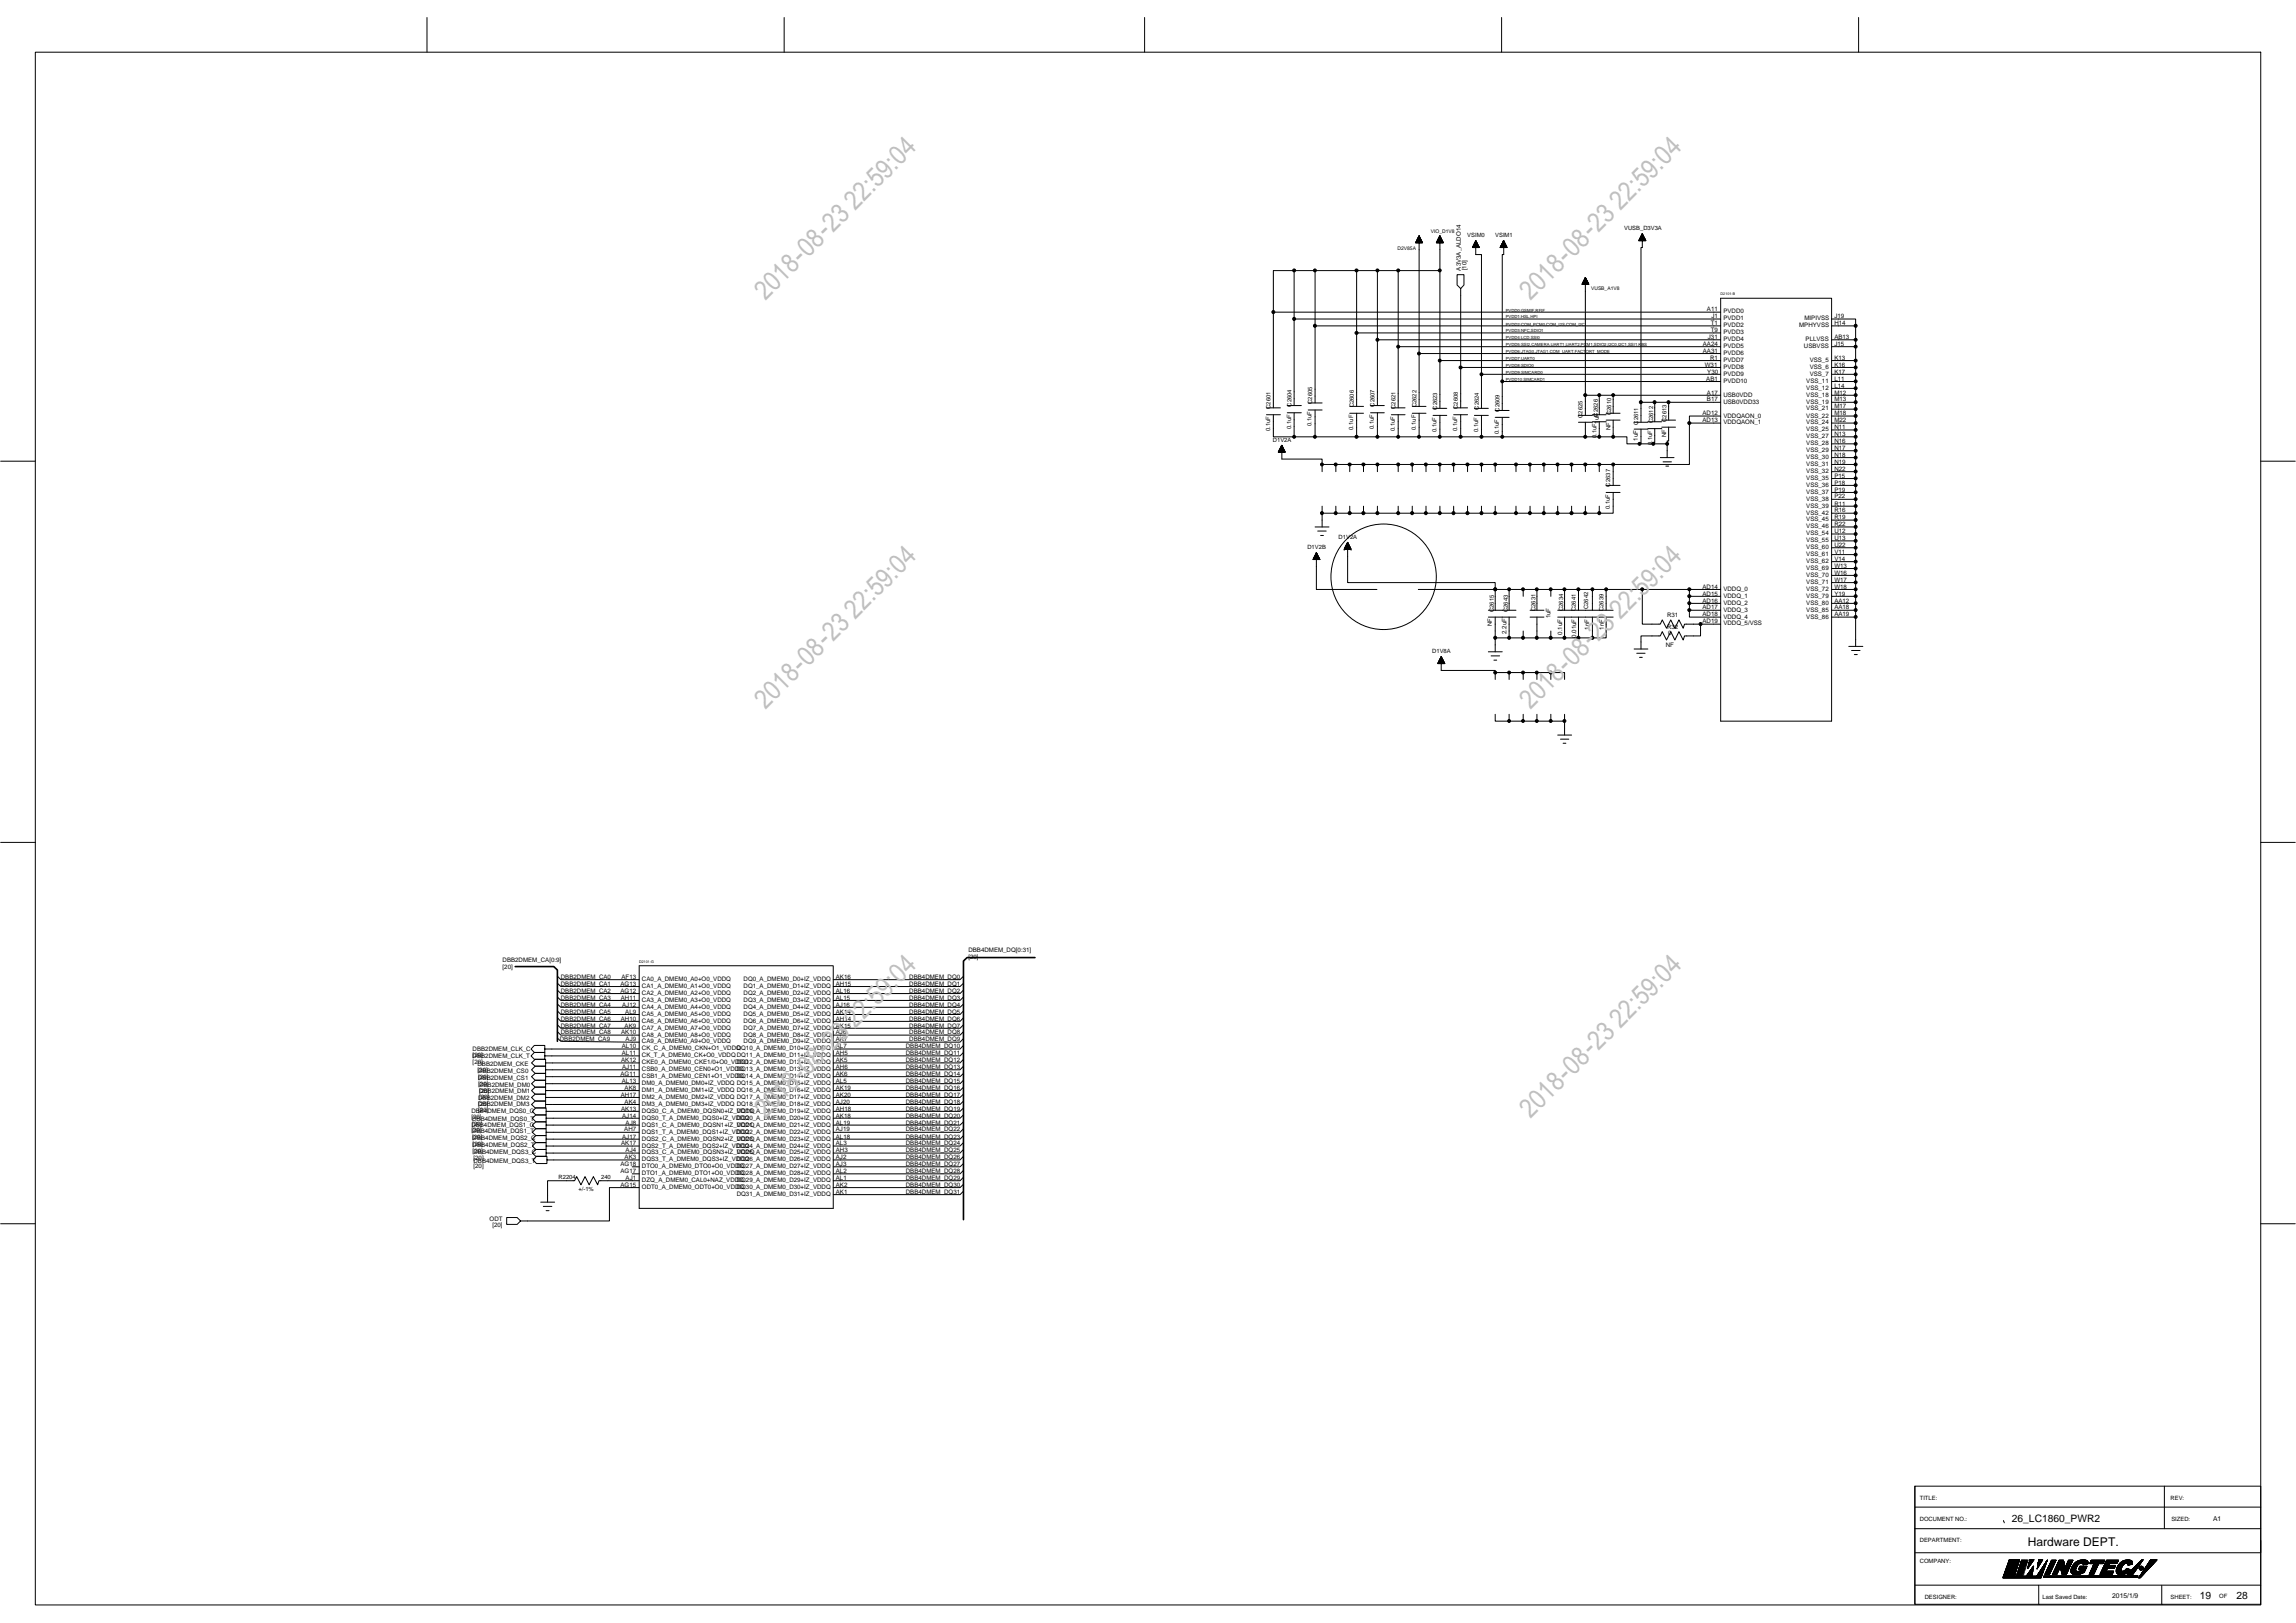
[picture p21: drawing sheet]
<svg xmlns="http://www.w3.org/2000/svg" width="297mm" height="210mm" viewBox="0 0 297 210" stroke-linecap="round" stroke-linejoin="round" font-family="sans-serif">
<defs><g id="words">
<g font-size="3.5" fill="#c0c0c0">
<text x="99" y="38.9" transform="rotate(-45 99 38.9)">2018-08-23 22:59:04</text>
<text x="198" y="38.9" transform="rotate(-45 198 38.9)">2018-08-23 22:59:04</text>
<text x="99" y="91.8" transform="rotate(-45 99 91.8)">2018-08-23 22:59:04</text>
<text x="198" y="91.8" transform="rotate(-45 198 91.8)">2018-08-23 22:59:04</text>
<text x="99" y="144.7" transform="rotate(-45 99 144.7)">2018-08-23 22:59:04</text>
<text x="198" y="144.7" transform="rotate(-45 198 144.7)">2018-08-23 22:59:04</text>
</g>
<text font-size="1.6" x="262.4" y="200">Hardware DEPT.</text>
<g font-size="1.3">
<text x="260.3" y="196.9">26_LC1860_PWR2</text>
<text x="284.6" y="206.8">19</text>
<text x="289.3" y="206.9">28</text>
</g>
<g font-size=".9">
<text x="286.3" y="196.8">A1</text>
<text x="273.3" y="206.8">2015/1/9</text>
</g>
<g font-size=".8">
<text x="210.1" y="29.8">VUSB_D3V3A</text>
<text x="189" y="35" transform="rotate(-90 189 35)">A3V3A_ALDO14</text>
<text x="189.7" y="35" transform="rotate(-90 189.7 35)">[10]</text>
<text x="189.8" y="30.7">VSIM0</text>
<text x="193.4" y="30.7">VSIM1</text>
<text x="220.8" y="40.3">A11</text>
<text x="221.4" y="41.2">J1</text>
<text x="223" y="41.4">PVDD1</text>
<text x="223" y="40.6">PVDD0</text>
<text x="233.4" y="41.4">MIPIVSS</text>
<text x="237.3" y="41.2">J19</text>
<text x="220.3" y="45.7">AA31</text>
<text x="220.3" y="44.8">AA24</text>
<text x="220.6" y="47.5">W31</text>
<text x="221" y="43.9">J31</text>
<text x="221.2" y="46.6">R1</text>
<text x="221.3" y="43">T9</text>
<text x="221.3" y="42.1">T1</text>
<text x="223" y="46.8">PVDD7</text>
<text x="223" y="46">PVDD6</text>
<text x="223" y="45.1">PVDD5</text>
<text x="223" y="44.1">PVDD4</text>
<text x="223" y="43.2">PVDD3</text>
<text x="223" y="42.4">PVDD2</text>
<text x="223" y="47.8">PVDD8</text>
<text x="232.8" y="42.4">MPHYVSS</text>
<text x="233.4" y="45.1">USBVSS</text>
<text x="233.6" y="44.1">PLLVSS</text>
<text x="234.1" y="46.8">VSS_5</text>
<text x="234.1" y="47.8">VSS_6</text>
<text x="237.3" y="42.1">H14</text>
<text x="237.3" y="43.9">AB13</text>
<text x="237.3" y="44.8">J15</text>
<text x="237.3" y="46.6">K13</text>
<text x="237.3" y="47.5">K16</text>
<text x="164.4" y="52.9" transform="rotate(-90 164.4 52.9)">C2601</text>
<text x="167.1" y="52.6" transform="rotate(-90 167.1 52.6)">C2604</text>
<text x="169.8" y="52.3" transform="rotate(-90 169.8 52.3)">C2605</text>
<text x="175.2" y="52.7" transform="rotate(-90 175.2 52.7)">C2606</text>
<text x="177.8" y="52.6" transform="rotate(-90 177.8 52.6)">C2607</text>
<text x="180.5" y="52.9" transform="rotate(-90 180.5 52.9)">C2621</text>
<text x="183.2" y="52.7" transform="rotate(-90 183.2 52.7)">C2622</text>
<text x="185.9" y="53" transform="rotate(-90 185.9 53)">C2623</text>
<text x="188.6" y="52.9" transform="rotate(-90 188.6 52.9)">C2608</text>
<text x="191.3" y="53" transform="rotate(-90 191.3 53)">C2624</text>
<text x="194" y="53.3" transform="rotate(-90 194 53.3)">C2609</text>
<text x="206.7" y="53.9" transform="rotate(-90 206.7 53.9)">C2626</text>
<text x="208.4" y="53.7" transform="rotate(-90 208.4 53.7)">C2610</text>
<text x="220.3" y="53.7">AD12</text>
<text x="220.7" y="49.3">AB1</text>
<text x="220.8" y="51.1">A17</text>
<text x="220.8" y="51.9">B17</text>
<text x="220.9" y="48.4">Y30</text>
<text x="223" y="49.5">PVDD10</text>
<text x="223" y="51.3">USB0VDD</text>
<text x="223" y="48.6">PVDD9</text>
<text x="223" y="52.2">USB0VDD33</text>
<text x="233.7" y="49.5">VSS_11</text>
<text x="233.7" y="50.4">VSS_12</text>
<text x="233.7" y="51.3">VSS_18</text>
<text x="233.7" y="52.2">VSS_19</text>
<text x="233.7" y="53.1">VSS_21</text>
<text x="234.1" y="48.6">VSS_7</text>
<text x="237.3" y="48.4">K17</text>
<text x="237.3" y="49.3">L11</text>
<text x="237.3" y="50.2">L14</text>
<text x="237.3" y="51.1">M12</text>
<text x="237.3" y="51.9">M13</text>
<text x="237.3" y="53.7">M18</text>
<text x="237.3" y="52.8">M17</text>
<text x="164.3" y="55.8" transform="rotate(-90 164.3 55.8)">0.1uF</text>
<text x="164.7" y="57.2">D1V2A</text>
<text x="167" y="55.5" transform="rotate(-90 167 55.5)">0.1uF</text>
<text x="169.7" y="55.2" transform="rotate(-90 169.7 55.2)">0.1uF</text>
<text x="175.1" y="55.6" transform="rotate(-90 175.1 55.6)">0.1uF</text>
<text x="177.8" y="55.5" transform="rotate(-90 177.8 55.5)">0.1uF</text>
<text x="180.5" y="55.8" transform="rotate(-90 180.5 55.8)">0.1uF</text>
<text x="183.2" y="55.6" transform="rotate(-90 183.2 55.6)">0.1uF</text>
<text x="185.8" y="55.9" transform="rotate(-90 185.8 55.9)">0.1uF</text>
<text x="188.5" y="55.8" transform="rotate(-90 188.5 55.8)">0.1uF</text>
<text x="191.2" y="55.9" transform="rotate(-90 191.2 55.9)">0.1uF</text>
<text x="193.9" y="56.2" transform="rotate(-90 193.9 56.2)">0.1uF</text>
<text x="204.7" y="54.1" transform="rotate(-90 204.7 54.1)">C2625</text>
<text x="206.6" y="56.7" transform="rotate(-90 206.6 56.7)">0.1uF</text>
<text x="206.8" y="54.8" transform="rotate(-90 206.8 54.8)">1uF</text>
<text x="208.3" y="55.7" transform="rotate(-90 208.3 55.7)">NF</text>
<text x="211.9" y="57" transform="rotate(-90 211.9 57)">1uF</text>
<text x="211.9" y="54.9" transform="rotate(-90 211.9 54.9)">C2611</text>
<text x="213.7" y="57.6" transform="rotate(-90 213.7 57.6)">0.1uF</text>
<text x="213.9" y="54.8" transform="rotate(-90 213.9 54.8)">C2612</text>
<text x="215.5" y="56.6" transform="rotate(-90 215.5 56.6)">NF</text>
<text x="215.6" y="54.6" transform="rotate(-90 215.6 54.6)">C2613</text>
<text x="220.3" y="54.6">AD13</text>
<text x="223" y="54">VDDQAON_0</text>
<text x="223" y="54.9">VDDQAON_1</text>
<text x="233.7" y="54">VSS_22</text>
<text x="233.7" y="55.8">VSS_25</text>
<text x="233.7" y="54.9">VSS_24</text>
<text x="233.7" y="56.7">VSS_27</text>
<text x="233.7" y="58.5">VSS_29</text>
<text x="233.7" y="57.6">VSS_28</text>
<text x="233.7" y="59.4">VSS_30</text>
<text x="237.3" y="55.5">N11</text>
<text x="237.3" y="54.6">M22</text>
<text x="237.3" y="56.5">N13</text>
<text x="237.3" y="58.2">N17</text>
<text x="237.3" y="57.3">N16</text>
<text x="237.3" y="59.1">N18</text>
<text x="208.3" y="65.8" transform="rotate(-90 208.3 65.8)">0.1uF</text>
<text x="208.3" y="62.9" transform="rotate(-90 208.3 62.9)">C2637</text>
<text x="233.7" y="61.2">VSS_32</text>
<text x="233.7" y="60.3">VSS_31</text>
<text x="233.7" y="63">VSS_36</text>
<text x="233.7" y="62.1">VSS_35</text>
<text x="233.7" y="63.9">VSS_37</text>
<text x="233.7" y="64.8">VSS_38</text>
<text x="233.7" y="65.7">VSS_39</text>
<text x="237.3" y="60.9">N22</text>
<text x="237.3" y="60">N19</text>
<text x="237.3" y="62.7">P18</text>
<text x="237.3" y="61.8">P15</text>
<text x="237.3" y="63.6">P19</text>
<text x="237.3" y="64.5">P22</text>
<text x="237.3" y="65.4">R11</text>
<text x="169.1" y="71.1">D1V2B</text>
<text x="173.2" y="69.7">D1V2A</text>
<text x="233.7" y="66.6">VSS_42</text>
<text x="233.7" y="67.5">VSS_45</text>
<text x="233.7" y="68.4">VSS_46</text>
<text x="233.7" y="70.1">VSS_55</text>
<text x="233.7" y="69.3">VSS_54</text>
<text x="233.7" y="71.1">VSS_60</text>
<text x="233.7" y="72">VSS_61</text>
<text x="237.3" y="66.3">R16</text>
<text x="237.3" y="67.2">R19</text>
<text x="237.3" y="68.1">R22</text>
<text x="237.3" y="69.9">U13</text>
<text x="237.3" y="69">U12</text>
<text x="237.3" y="70.8">U22</text>
<text x="237.3" y="71.7">V11</text>
<text x="220.3" y="78">AD16</text>
<text x="220.3" y="77.1">AD15</text>
<text x="220.3" y="76.2">AD14</text>
<text x="223" y="77.3">VDDQ_1</text>
<text x="223" y="76.5">VDDQ_0</text>
<text x="233.7" y="72.9">VSS_62</text>
<text x="233.7" y="74.7">VSS_70</text>
<text x="233.7" y="73.8">VSS_69</text>
<text x="233.7" y="75.5">VSS_71</text>
<text x="233.7" y="76.5">VSS_72</text>
<text x="233.7" y="77.3">VSS_79</text>
<text x="237.3" y="72.6">V14</text>
<text x="237.3" y="74.4">W16</text>
<text x="237.3" y="73.5">W13</text>
<text x="237.3" y="75.3">W17</text>
<text x="237.3" y="76.2">W18</text>
<text x="237.3" y="77.1">Y19</text>
<text x="237.3" y="78">AA12</text>
<text x="193" y="81" transform="rotate(-90 193 81)">NF</text>
<text x="193.3" y="79.2" transform="rotate(-90 193.3 79.2)">C2615</text>
<text x="194.9" y="82" transform="rotate(-90 194.9 82)">2.2uF</text>
<text x="195.1" y="79.2" transform="rotate(-90 195.1 79.2)">C2643</text>
<text x="198.6" y="79.1" transform="rotate(-90 198.6 79.1)">C2631</text>
<text x="200.6" y="80" transform="rotate(-90 200.6 80)">1uF</text>
<text x="202.1" y="82.1" transform="rotate(-90 202.1 82.1)">0.1uF</text>
<text x="202.2" y="79.1" transform="rotate(-90 202.2 79.1)">C2634</text>
<text x="203.9" y="79.1" transform="rotate(-90 203.9 79.1)">C2641</text>
<text x="203.9" y="82.5" transform="rotate(-90 203.9 82.5)">0.01uF</text>
<text x="205.5" y="78.8" transform="rotate(-90 205.5 78.8)">C2642</text>
<text x="205.6" y="81.4" transform="rotate(-90 205.6 81.4)">1nF</text>
<text x="207.4" y="79.1" transform="rotate(-90 207.4 79.1)">C2639</text>
<text x="207.5" y="81.4" transform="rotate(-90 207.5 81.4)">1nF</text>
<text x="215.5" y="83.7">NF</text>
<text x="215.7" y="79.8">R31</text>
<text x="215.7" y="81.4">R32</text>
<text x="215.8" y="82.2">0</text>
<text x="220.3" y="80.6">AD19</text>
<text x="220.3" y="79.8">AD18</text>
<text x="220.3" y="78.8">AD17</text>
<text x="223" y="80.9">VDDQ_5/VSS</text>
<text x="223" y="80">VDDQ_4</text>
<text x="223" y="78.2">VDDQ_2</text>
<text x="223" y="79.1">VDDQ_3</text>
<text x="233.7" y="79.1">VSS_85</text>
<text x="233.7" y="78.2">VSS_80</text>
<text x="233.7" y="80">VSS_86</text>
<text x="237.3" y="78.8">AA18</text>
<text x="237.3" y="79.8">AA19</text>
<text x="185.3" y="84.5">D1V8A</text>
<text x="65" y="125.3">[20]</text>
<text x="65" y="124.4">DBB2DMEM_CA[0:9]</text>
<text x="125.3" y="124.1">[20]</text>
<text x="125.3" y="123.2">DBB4DMEM_DQ[0:31]</text>
<text x="72.6" y="126.6">DBB2DMEM_CA0</text>
<text x="72.6" y="127.6">DBB2DMEM_CA1</text>
<text x="72.6" y="128.5">DBB2DMEM_CA2</text>
<text x="72.6" y="129.3">DBB2DMEM_CA3</text>
<text x="72.6" y="130.3">DBB2DMEM_CA4</text>
<text x="72.6" y="131.1">DBB2DMEM_CA5</text>
<text x="80.3" y="127.6">AG13</text>
<text x="80.3" y="128.5">AG12</text>
<text x="80.3" y="129.3">AH11</text>
<text x="80.4" y="126.6">AF13</text>
<text x="80.5" y="130.3">AJ12</text>
<text x="80.9" y="131.1">AL9</text>
<text x="83.1" y="126.9">CA0_A_DMEM0_A0+O0_VDDQ</text>
<text x="83.1" y="127.8">CA1_A_DMEM0_A1+O0_VDDQ</text>
<text x="83.1" y="128.7">CA2_A_DMEM0_A2+O0_VDDQ</text>
<text x="83.1" y="129.6">CA3_A_DMEM0_A3+O0_VDDQ</text>
<text x="83.1" y="130.5">CA4_A_DMEM0_A4+O0_VDDQ</text>
<text x="83.1" y="131.4">CA5_A_DMEM0_A5+O0_VDDQ</text>
<text x="96.2" y="126.9">DQ0_A_DMEM0_D0+IZ_VDDQ</text>
<text x="96.2" y="127.8">DQ1_A_DMEM0_D1+IZ_VDDQ</text>
<text x="96.2" y="129.6">DQ3_A_DMEM0_D3+IZ_VDDQ</text>
<text x="96.2" y="130.5">DQ4_A_DMEM0_D4+IZ_VDDQ</text>
<text x="96.2" y="131.4">DQ5_A_DMEM0_D5+IZ_VDDQ</text>
<text x="96.2" y="128.7">DQ2_A_DMEM0_D2+IZ_VDDQ</text>
<text x="108.1" y="126.6">AK16</text>
<text x="108.1" y="127.6">AH15</text>
<text x="108.1" y="129.3">AL15</text>
<text x="108.1" y="130.3">AJ16</text>
<text x="108.1" y="131.1">AK14</text>
<text x="108.1" y="128.5">AL16</text>
<text x="117.6" y="126.6">DBB4DMEM_DQ0</text>
<text x="117.6" y="127.6">DBB4DMEM_DQ1</text>
<text x="117.6" y="128.5">DBB4DMEM_DQ2</text>
<text x="117.6" y="129.3">DBB4DMEM_DQ3</text>
<text x="117.6" y="130.3">DBB4DMEM_DQ4</text>
<text x="117.6" y="131.1">DBB4DMEM_DQ5</text>
<text x="61.1" y="136.7">[20]</text>
<text x="61.1" y="136">DBB2DMEM_CLK_C</text>
<text x="61.1" y="137.6">[20]</text>
<text x="61.1" y="136.9">DBB2DMEM_CLK_T</text>
<text x="61.8" y="137.9">DBB2DMEM_CKE</text>
<text x="72.4" y="134.6">DBB2DMEM_CA9</text>
<text x="72.6" y="132">DBB2DMEM_CA6</text>
<text x="72.6" y="132.9">DBB2DMEM_CA7</text>
<text x="72.6" y="133.8">DBB2DMEM_CA8</text>
<text x="80.3" y="132">AH10</text>
<text x="80.4" y="133.8">AK10</text>
<text x="80.4" y="137.4">AK12</text>
<text x="80.5" y="135.6">AL10</text>
<text x="80.5" y="136.5">AL11</text>
<text x="80.8" y="132.9">AK9</text>
<text x="80.9" y="134.7">AJ9</text>
<text x="83.1" y="132.3">CA6_A_DMEM0_A6+O0_VDDQ</text>
<text x="83.1" y="133.2">CA7_A_DMEM0_A7+O0_VDDQ</text>
<text x="83.1" y="134.1">CA8_A_DMEM0_A8+O0_VDDQ</text>
<text x="83.1" y="135">CA9_A_DMEM0_A9+O0_VDDQ</text>
<text x="83.1" y="135.9">CK_C_A_DMEM0_CKN+O1_VDDQ</text>
<text x="83.1" y="136.8">CK_T_A_DMEM0_CK+O0_VDDQDQ11_A_DMEM0_D11+IZ_VDDQ</text>
<text x="83.1" y="137.7">CKE0_A_DMEM0_CKE1/0+O0_VDDQ</text>
<text x="95.3" y="135.9">DQ10_A_DMEM0_D10+IZ_VDDQ</text>
<text x="95.3" y="137.7">DQ12_A_DMEM0_D12+IZ_VDDQ</text>
<text x="96.2" y="132.3">DQ6_A_DMEM0_D6+IZ_VDDQ</text>
<text x="96.2" y="133.2">DQ7_A_DMEM0_D7+IZ_VDDQ</text>
<text x="96.2" y="134.1">DQ8_A_DMEM0_D8+IZ_VDDQ</text>
<text x="96.2" y="135">DQ9_A_DMEM0_D9+IZ_VDDQ</text>
<text x="108.1" y="132">AH14</text>
<text x="108.1" y="132.9">AK15</text>
<text x="108.1" y="133.8">AJ6</text>
<text x="108.1" y="134.7">AK7</text>
<text x="108.1" y="135.6">AL7</text>
<text x="108.1" y="136.5">AH5</text>
<text x="108.1" y="137.4">AK5</text>
<text x="117.2" y="135.6">DBB4DMEM_DQ10</text>
<text x="117.2" y="136.5">DBB4DMEM_DQ11</text>
<text x="117.2" y="137.4">DBB4DMEM_DQ12</text>
<text x="117.6" y="132">DBB4DMEM_DQ6</text>
<text x="117.6" y="132.9">DBB4DMEM_DQ7</text>
<text x="117.6" y="133.8">DBB4DMEM_DQ8</text>
<text x="117.6" y="134.7">DBB4DMEM_DQ9</text>
<text x="61.8" y="138.7">[20]</text>
<text x="61.9" y="139.6">[20]</text>
<text x="61.9" y="138.9">DBB2DMEM_CS0</text>
<text x="61.9" y="140.5">[20]</text>
<text x="61.9" y="139.8">DBB2DMEM_CS1</text>
<text x="61.9" y="143.1">[20]</text>
<text x="61.9" y="142.3">DBB2DMEM_DM2</text>
<text x="61.9" y="143.9">[20]</text>
<text x="61.9" y="143.1">DBB2DMEM_DM3</text>
<text x="62" y="141.4">[20]</text>
<text x="62" y="140.7">DBB2DMEM_DM0</text>
<text x="62" y="142.2">[20]</text>
<text x="62" y="141.5">DBB2DMEM_DM1</text>
<text x="80.3" y="139.2">AG11</text>
<text x="80.3" y="141.9">AH17</text>
<text x="80.4" y="143.7">AK13</text>
<text x="80.5" y="140.1">AL13</text>
<text x="80.5" y="138.3">AJ11</text>
<text x="80.8" y="141">AK8</text>
<text x="80.8" y="142.8">AK4</text>
<text x="83.1" y="138.6">CSB0_A_DMEM0_CEN0+O1_VDDQ</text>
<text x="83.1" y="139.5">CSB1_A_DMEM0_CEN1+O1_VDDQ</text>
<text x="83.1" y="140.4">DM0_A_DMEM0_DM0+IZ_VDDQ DQ15_A_DMEM0_D15+IZ_VDDQ</text>
<text x="83.1" y="141.3">DM1_A_DMEM0_DM1+IZ_VDDQ DQ16_A_DMEM0_D16+IZ_VDDQ</text>
<text x="83.1" y="142.2">DM2_A_DMEM0_DM2+IZ_VDDQ DQ17_A_DMEM0_D17+IZ_VDDQ</text>
<text x="83.1" y="143.1">DM3_A_DMEM0_DM3+IZ_VDDQ DQ18_A_DMEM0_D18+IZ_VDDQ</text>
<text x="83.1" y="144">DQS0_C_A_DMEM0_DQSN0+IZ_VDDQ</text>
<text x="95.3" y="138.6">DQ13_A_DMEM0_D13+IZ_VDDQ</text>
<text x="95.3" y="139.5">DQ14_A_DMEM0_D14+IZ_VDDQ</text>
<text x="95.3" y="144">DQ19_A_DMEM0_D19+IZ_VDDQ</text>
<text x="108.1" y="138.3">AH6</text>
<text x="108.1" y="139.2">AK6</text>
<text x="108.1" y="140.1">AL5</text>
<text x="108.1" y="141">AK19</text>
<text x="108.1" y="141.9">AK20</text>
<text x="108.1" y="142.8">AJ20</text>
<text x="108.1" y="143.7">AH18</text>
<text x="117.2" y="138.3">DBB4DMEM_DQ13</text>
<text x="117.2" y="139.2">DBB4DMEM_DQ14</text>
<text x="117.2" y="140.1">DBB4DMEM_DQ15</text>
<text x="117.2" y="141">DBB4DMEM_DQ16</text>
<text x="117.2" y="141.9">DBB4DMEM_DQ17</text>
<text x="117.2" y="142.8">DBB4DMEM_DQ18</text>
<text x="117.2" y="143.7">DBB4DMEM_DQ19</text>
<text x="61" y="144.8">[20]</text>
<text x="61" y="144">DBB4DMEM_DQS0_C</text>
<text x="61" y="146.5">[20]</text>
<text x="61" y="145.8">DBB4DMEM_DQS1_C</text>
<text x="61.1" y="145.7">[20]</text>
<text x="61.1" y="145">DBB4DMEM_DQS0_T</text>
<text x="61.1" y="147.3">[20]</text>
<text x="61.1" y="146.6">DBB4DMEM_DQS1_T</text>
<text x="61.1" y="148.2">[20]</text>
<text x="61.1" y="147.5">DBB4DMEM_DQS2_C</text>
<text x="61.1" y="149.2">[20]</text>
<text x="61.1" y="148.4">DBB4DMEM_DQS2_T</text>
<text x="61.3" y="149.4">DBB4DMEM_DQS3_C</text>
<text x="80.4" y="148.2">AK17</text>
<text x="80.5" y="144.6">AJ14</text>
<text x="80.5" y="147.3">AJ17</text>
<text x="80.8" y="146.4">AH7</text>
<text x="80.8" y="150">AK3</text>
<text x="80.9" y="145.5">AJ8</text>
<text x="80.9" y="149.1">AJ4</text>
<text x="83.1" y="144.9">DQS0_T_A_DMEM0_DQS0+IZ_VDDQ</text>
<text x="83.1" y="145.8">DQS1_C_A_DMEM0_DQSN1+IZ_VDDQ</text>
<text x="83.1" y="146.7">DQS1_T_A_DMEM0_DQS1+IZ_VDDQ</text>
<text x="83.1" y="147.6">DQS2_C_A_DMEM0_DQSN2+IZ_VDDQ</text>
<text x="83.1" y="148.5">DQS2_T_A_DMEM0_DQS2+IZ_VDDQ</text>
<text x="83.1" y="149.4">DQS3_C_A_DMEM0_DQSN3+IZ_VDDQ</text>
<text x="95.3" y="144.9">DQ20_A_DMEM0_D20+IZ_VDDQ</text>
<text x="95.3" y="145.8">DQ21_A_DMEM0_D21+IZ_VDDQ</text>
<text x="95.3" y="146.7">DQ22_A_DMEM0_D22+IZ_VDDQ</text>
<text x="95.3" y="147.6">DQ23_A_DMEM0_D23+IZ_VDDQ</text>
<text x="95.3" y="148.5">DQ24_A_DMEM0_D24+IZ_VDDQ</text>
<text x="95.3" y="149.4">DQ25_A_DMEM0_D25+IZ_VDDQ</text>
<text x="108.1" y="144.6">AK18</text>
<text x="108.1" y="145.5">AL19</text>
<text x="108.1" y="146.4">AJ19</text>
<text x="108.1" y="147.3">AL18</text>
<text x="108.1" y="148.2">AL3</text>
<text x="108.1" y="149.1">AH3</text>
<text x="108.1" y="150">AJ2</text>
<text x="117.2" y="144.6">DBB4DMEM_DQ20</text>
<text x="117.2" y="145.5">DBB4DMEM_DQ21</text>
<text x="117.2" y="146.4">DBB4DMEM_DQ22</text>
<text x="117.2" y="147.3">DBB4DMEM_DQ23</text>
<text x="117.2" y="148.2">DBB4DMEM_DQ24</text>
<text x="117.2" y="149.1">DBB4DMEM_DQ25</text>
<text x="117.2" y="150">DBB4DMEM_DQ26</text>
<text x="61.3" y="150.1">[20]</text>
<text x="61.3" y="151.2">[20]</text>
<text x="61.3" y="150.4">DBB4DMEM_DQS3_T</text>
<text x="72.3" y="152.6">R2204</text>
<text x="74.8" y="154.1">+/-1%</text>
<text x="77.8" y="152.5">240</text>
<text x="80.3" y="150.9">AG18</text>
<text x="80.3" y="151.8">AG17</text>
<text x="80.3" y="153.6">AG15</text>
<text x="80.9" y="152.7">AJ1</text>
<text x="83.1" y="150.3">DQS3_T_A_DMEM0_DQS3+IZ_VDDQ</text>
<text x="83.1" y="151.2">DTO0_A_DMEM0_DTO0+O0_VDDQ</text>
<text x="83.1" y="152">DTO1_A_DMEM0_DTO1+O0_VDDQ</text>
<text x="83.1" y="152.9">DZQ_A_DMEM0_CAL0+NAZ_VDDQ</text>
<text x="83.1" y="153.9">ODT0_A_DMEM0_ODT0+O0_VDDQ</text>
<text x="95.3" y="150.3">DQ26_A_DMEM0_D26+IZ_VDDQ</text>
<text x="95.3" y="151.2">DQ27_A_DMEM0_D27+IZ_VDDQ</text>
<text x="95.3" y="152">DQ28_A_DMEM0_D28+IZ_VDDQ</text>
<text x="95.3" y="152.9">DQ29_A_DMEM0_D29+IZ_VDDQ</text>
<text x="95.3" y="153.9">DQ30_A_DMEM0_D30+IZ_VDDQ</text>
<text x="95.3" y="154.7">DQ31_A_DMEM0_D31+IZ_VDDQ</text>
<text x="108.1" y="150.9">AJ3</text>
<text x="108.1" y="151.8">AL2</text>
<text x="108.1" y="152.7">AL1</text>
<text x="108.1" y="153.6">AK2</text>
<text x="108.1" y="154.5">AK1</text>
<text x="117.2" y="150.9">DBB4DMEM_DQ27</text>
<text x="117.2" y="151.8">DBB4DMEM_DQ28</text>
<text x="117.2" y="152.7">DBB4DMEM_DQ29</text>
<text x="117.2" y="153.6">DBB4DMEM_DQ30</text>
<text x="117.2" y="154.5">DBB4DMEM_DQ31</text>
<text x="63.3" y="158">ODT</text>
<text x="63.7" y="158.7">[20]</text>
<text x="248.4" y="196.8">DOCUMENT NO.:</text>
<text x="248.4" y="194.1">TITLE:</text>
<text x="280.8" y="194">REV:</text>
<text x="280.9" y="196.8">SIZED:</text>
<text x="248.4" y="199.5">DEPARTMENT:</text>
<text x="248.4" y="202.2">COMPANY:</text>
<text x="249" y="206.8">DESIGNER:</text>
<text x="264.2" y="206.8">Last Saved Date:</text>
<text x="280.8" y="206.8">SHEET:</text>
<text x="287.1" y="206.7">OF</text>
</g>
<g font-size=".6">
<text x="180.8" y="32.3">D2V85A</text>
<text x="185.1" y="30.1">VIO_D1V8</text>
<text x="205.8" y="37.5">VUSB_A1V8</text>
</g>
<g font-size=".5">
<text x="194.8" y="40.3">PVDD0:GSMIF,RFIF</text>
<text x="194.8" y="41.2">PVDD1:HSL,HPI</text>
<text x="222.6" y="38.2">D2101-B</text>
<text x="194.8" y="42.1">PVDD2:COM_PCM0,COM_I2S,COM_I2C</text>
<text x="194.8" y="43">PVDD3:NFC,SDIO1</text>
<text x="194.8" y="43.9">PVDD4:LCD,SSI0</text>
<text x="194.8" y="44.8">PVDD5:SSI2,CAMERA,UART1,UART2,PCM1,SDIO2,I2C0,I2C1,SSI1,KBS</text>
<text x="194.8" y="45.7">PVDD6:JTAG0,JTAG1,COM_UART,FACTORT_MODE</text>
<text x="194.8" y="46.6">PVDD7:UART0</text>
<text x="194.8" y="47.5">PVDD8:SDIO0</text>
<text x="194.8" y="48.4">PVDD9:SIMCARD0</text>
<text x="194.8" y="49.3">PVDD10:SIMCARD1</text>
<text x="82.7" y="124.6">D2101-G</text>
</g>
</g></defs>
<g fill="none" stroke="#000" stroke-width=".13">
<path d="M4.6 6.8h287.9v200.8h-287.9zM55.2 2.3v4.5M101.4 2.3v4.5M148.1 2.3v4.5M194.3 2.3v4.5M240.4 2.3v4.5M167.4 35h18.9M167.4 35h-2.7v5.4M167.4 35v17.5M170.1 35v17.1M175.5 35v17.6M178.2 35v17.5"/>
<path d="M180.9 35v17.8M183.2 31.3v.1h.8M183.2 31.3h.8M183.2 31.3h.8v.1M183.2 31.2v.2M183.2 31.2h.7M183.3 31.4v-.2h.6v.2M183.3 31.2h.6M183.3 31.4v-.3h.6v.3M183.3 31.1h.6M183.3 31h.6v.4M183.4 30.9v.5"/>
<path d="M183.4 31h.4M183.4 30.9h.4M183.4 30.8v.6M183.4 30.9h.3M183.4 30.8h.3v.6M183.5 30.8h.2M183.5 30.7v.7M183.5 30.7h.2v.7M183.5 30.6v.8M183.5 30.7h.2M183.5 30.6h.1M183.6 30.6h.1"/>
<path d="M183.6 31.4v-.9l.4 .9h-.9l.5-.9v22.1M183.6 30.5h.1M183.6 30.6v.8M183.7 30.6v.8M183.8 30.9v.5M183.9 31.2v.2M185.8 31.3l.9 .1M185.9 31.3v.1M185.9 31.3h.8M185.9 31.2h.7M185.9 31.4v-.2h.7v.2M186 31.1h.6"/>
<path d="M186 31h.5v.4M186.1 30.9v.5M186.1 31h.4M186.1 31h.4v.4M186.1 30.9h.4M186.1 30.8v.6M186.1 30.9h.3M186.1 30.8h.3v.6M186.2 30.8h.2M186.2 30.7v.7M186.2 30.7h.2v.7M186.2 30.6v.8"/>
<path d="M186.2 30.7h.1M186.2 30.6h.1M186.3 30.6h.1M186.3 31.4v-.9l.4 .9h-.9l.5-.9v22.3M186.3 30.5h.1M186.3 30.6v.8M186.5 30.9v.5M186.5 31.1h-.5v.3M186.6 31.1v.3M186.6 31.2v.2M189 37.3l-.5-.4v-1.4h.9v1.4l-.4 .4v10.2M190.5 32h.9"/>
<path d="M190.5 31.9h.8v.1M190.5 31.9v.1M190.6 31.9h.7M190.6 31.9h.7v.1M190.6 31.8v.2M190.6 31.8h.7M190.6 31.7l.7 .1M190.6 31.7h.6v.3M190.6 31.7v.3M190.7 31.7h.5M190.7 31.6h.5M190.7 32v-.4h.5v.4"/>
<path d="M190.7 31.5v.5M190.8 31.5h.3v.5M190.8 32v-.6h.3v.6M190.8 32v-.7h.2v.7M190.9 31.3h.1v.7M190.9 31.2h.1M190.9 31.2v.8M190.9 31.2h.1v.8M190.9 31.1l.5 .9h-.9l.4-.9v1.8h.8v15.5M190.9 31.1v.9M190.9 31.1h.1M191.1 31.5h-.3v.5"/>
<path d="M191.4 32h.1M194.1 32h.9M194.1 32h.1M194.1 32h.8M194.1 31.9v.1M194.1 31.9h.8v.1M194.2 31.9h.7M194.2 31.9h.7v.1M194.2 31.8h.7M194.2 32v-.2h.6v.2M194.2 31.7v.3M194.2 31.7h.6"/>
<path d="M194.3 31.7h.5M194.3 32v-.4h.5v.4M194.3 32v-.5h.4v.5M194.3 31.6h.5M194.3 31.6h.4v.4M194.4 32v-.6h.3v.6M194.4 32v-.7h.2v.7M194.5 31.2v.8M194.5 31.3h.1v.7M194.5 31.2h.1M194.5 31.2h.1v.8M194.5 31.1v.9"/>
<path d="M194.5 31.1h.1M194.5 31.1l.5 .9h-.9l.4-.9v1.8h-.2v16.5M194.7 31.5h-.4v.5M195 32h.1M204.7 36.7h.8M204.7 36.8v-.2h.8v.2M204.8 36.8v-.3l.6 .1v.2M204.8 36.4v.4M204.8 36.5h.6v.3M204.8 36.4h.6M204.9 36.3v.5M204.9 36.2v.6"/>
<path d="M204.9 36.3h.4M205 36.2h.3v.6M205 36.2h.2M205 36.1v.7M205 36.1h.2v.7M205.1 36v.8M205.1 36h.1v.8M205.1 36h.1M205.1 36.8v-.9l.5 .9h-.9l.4-.9v15.2h1.8M205.1 35.9h.1M205.2 36.2v.6M205.3 36.3v.5"/>
<path d="M205.4 36.4h-.5l-.1 .4M205.5 36.7v.1M212 31.1h.9M212 31.1h.1M212.1 31.1v-.1h.7v.1M212.1 31.1h.8M212.1 31h.7M212.1 30.9h.7v.2M212.1 30.9v.2M212.2 30.9h.6M212.2 30.8h.5v.3M212.2 30.8h.5"/>
<path d="M212.2 31.1v-.4h.5v.4M212.2 30.6v.5M212.2 30.7h.5v.4M212.3 30.6h.4M212.3 30.6v.5M212.3 30.6h.3M212.3 30.5h.3v.6M212.4 30.5h.2M212.4 30.4v.7M212.4 30.4h.2v.7M212.4 30.3v.8M212.4 30.4h.1"/>
<path d="M212.4 30.3l.1 .8M212.4 30.3h.1M212.5 30.2v.9M212.5 30.2h.1M212.5 30.2l.4 .9h-.9l.5-.9v1.8h-.2v20M212.6 30.4h-.2v.7M212.6 30.5h-.3v.6M212.8 31h-.7v.1M222.6 38.6h14.4v54.7h-14.4zM.1 59.7h4.5M163.8 53.7h1.8M163.8 52.8h1.8"/>
<path d="M164.7 40.4v12.4M164.7 53.7v2.8h2.7M165.4 58.4v.1M165.4 58.5h.9M165.4 58.4h.8M165.5 58.4h.7M165.5 58.2v.3M165.5 58.1v.4M165.5 58.2h.6M165.6 58.1h.5M165.6 58v.5M165.6 58.1h.5v.4"/>
<path d="M165.6 58h.4M165.6 58h.4v.5M165.7 57.8v.7M165.7 57.9h.3M165.8 57.8h.1M165.8 57.6v.9M165.8 57.7h.1v.8M165.8 57.6h.1M165.8 57.6l.5 .9h-.9l.4-.9v1.8h5.2v.7M165.9 57.8h-.2v.7M165.9 57.8v.7M166 57.9h-.4v.6"/>
<path d="M166.1 58.2v.3M166.1 58.3v.2M166.2 58.3h-.7v.2M166.2 58.3v.2M166.3 58.4v.1M166.5 53.4h1.9M166.5 52.5h1.9M167.4 56.5h41.3M167.4 53.4v3.1M169.2 53h1.8M169.2 52.1h1.8M170.1 53v3.5"/>
<path d="M174.6 53.5h1.8M174.6 52.6h1.8M175.5 53.5v3M177.3 53.4h1.8M177.3 52.5h1.8M178.2 53.4v3.1M180 53.7h1.8M180 52.8h1.8M180.9 53.7v2.8M182.7 53.5h1.8M182.7 52.6h1.8M183.6 53.5v3"/>
<path d="M185.4 53.7h1.8M185.4 52.8h1.8M186.3 53.7v2.8M188.1 53.7h1.8M188.1 52.8h1.8M189 53.7v2.8M190.8 53.7h1.7M190.8 52.8h1.7M191.7 48.4v4.4M191.7 53.7v2.8M193.4 54h1.8M193.4 53.1h1.8"/>
<path d="M194.3 49.4v3.7M194.3 54v2.5M204.2 53.7h1.8M204.2 54.6h1.8M205.1 51.1v2.6M205.1 54.6v1.9M206 53.7h1.8M206 54.6h1.8M206.9 54.6v1.9M207.8 53.5h1.8M207.8 54.4h1.8M208.7 51.1h-1.8v2.6"/>
<path d="M208.7 51.1v2.4M208.7 54.4v2.1M211.4 54.6h1.8M211.4 55.5h1.8M212.3 55.5v1.8h-.2v.1h-1.6v-.9h-1.8M212.3 52v2.6M213.2 54.6h1.8M213.2 55.5h1.8M214.1 55.5v1.7h-.2v.2M214.1 52v2.6M214.8 59.2h1.8M215 54.4h1.8"/>
<path d="M215 55.3h1.8M215.2 59.8h1M215.7 57.4v1.8M215.7 57.4h-3.6M215.9 52v2.4M215.9 55.3v1.7h-.2v.4M218.6 54.7v5.4h-9.9M222.6 53.8h-4v.9M222.6 47.5h-33.6v5.3M222.6 49.4h-28.3M222.6 46.7h-36.3M222.6 45.7h-39"/>
<path d="M222.6 44.9h-41.7M222.6 44h-44.4M222.6 43.1h-47.1M222.6 42.2h-52.5M222.6 51.1h-13.9M222.6 41.3h-55.2M222.6 40.4h-57.9M222.6 54.7h-4M222.6 48.4h-30.9M222.6 52h-10.3M237 41.3h3.1v.9M240.1 46.7v.8h-3.1"/>
<path d="M240.1 47.5v.9h-3.1M240.1 48.4v1h-3.1M240.1 49.4v.8h-3.1M240.1 50.2v.9h-3.1M240.1 51.1v.9h-3.1M240.1 52v.9h-3.1M240.1 52.9v.9h-3.1M240.1 53.8v.9h-3.1M240.1 54.7v.9h-3.1M240.1 55.6v.9h-3.1M240.1 56.5v.9h-3.1M240.1 57.4v.9h-3.1"/>
<path d="M240.1 58.3v.9h-3.1M240.1 59.2v.9h-3.1M240.1 46.7h-3.1M240.1 44.9h-3.1M240.1 42.2h-3.1M240.1 42.2v4.5M240.1 44h-3.1M292.5 59.7h4.4M169.9 72.3l.9 .1M169.9 72.3h.8M169.9 72.3h.8v.1M169.9 72.2v.2"/>
<path d="M169.9 72.2h.8v.2M170 72.2h.7M170 72.4v-.3h.6v.3M170 72h.6M170.1 72h.5M170.1 71.9v.5M170.1 71.9h.4v.5M170.1 71.8v.6M170.1 71.9h.4M170.1 68.2h1.8M170.2 71.8h.3M170.2 71.8h.3v.6"/>
<path d="M170.2 72.4v-.7h.2v.7M170.3 71.6h.1v.8M170.3 71.5v.9M170.3 71.6v.8M170.3 71.5h.1M170.3 71.5l.5 .9h-.9l.4-.9v4.8h7.8M170.5 71.9v.5M170.5 68.7h1.1M170.6 72h-.6v.4M170.7 72.4h.1M170.9 69.3h.3M171 65.5v.9"/>
<path d="M172.8 66.4h-1.8v1.8M172.8 66.4h3.6M172.8 65.5v.9M172.8 60.1h-1.8v.9M173.9 71.1h.1M173.9 71.1h.9M173.9 71v.1M173.9 71h.8M174 71h.7v.1M174 70.9h.7M174 71.1v-.3h.7v.3M174 70.7v.4"/>
<path d="M174 70.8h.6M174.1 70.7h.5M174.1 70.7h.5v.4M174.1 70.6v.5M174.1 70.6h.5M174.1 70.5v.6M174.1 70.6h.5v.5M174.1 70.6h.4M174.2 70.5h.3M174.2 70.4v.7M174.2 70.5h.3v.6M174.2 70.4h.3"/>
<path d="M174.3 70.4h.2v.7M174.3 70.2v.9M174.3 70.3h.1M174.3 70.2h.1M174.3 71.1v-.9l.5 .9h-.9l.4-.9v5.2h19.1v.9M174.4 70.3v.8M174.4 70.3h-.1v.8M174.6 65.5v.9M174.6 60.1h-1.8v.9M174.6 70.8v.3M174.7 70.9h-.7v.2M174.8 71.1h.1"/>
<path d="M176.4 66.4h8.1M176.4 65.5v.9M176.4 60.1h-1.8v.9M178.2 65.5v.9M178.2 60.1h-1.8v.9M180.9 65.5v.9M180.9 60.1h-2.7v.9M182.7 65.5v.9M182.7 60.1h-1.8v.9M183.5 76.3h9.9M184.5 65.5v.9M184.5 60.1h-1.8v.9"/>
<path d="M186.3 66.4h3.6M186.3 65.5v.9h-1.8M186.3 60.1h-1.8v.9M188.1 65.5v.9M188.1 60.1h-1.8v.9M189.9 65.5v.9M189.9 60.1h-1.8v.9M191.7 65.5v.9h-1.8M191.7 60.1h-1.8v.9M192.5 79.8h3.6M192.5 79h3.6M193.4 76.3h.1"/>
<path d="M193.4 65.5v.9h-1.7M193.4 60.1h4.5M193.4 60.1h-1.7v.9M193.4 60.1v.9M193.4 79.8v4.5M195.2 76.3h3.6M195.2 76.3v2.7M195.2 79.8v2.7M195.2 76.3h-1.8v2.7M196.1 65.5v.9h-2.7M196.1 60.1v.9M197.1 76.3v.9"/>
<path d="M197.9 79.8h1.8M197.9 79h1.8M197.9 65.5v.9h-1.8M197.9 60.1h3.6M197.9 60.1v.9M198.8 76.3v2.7M198.8 76.3h5.4M198.8 79.8v2.7h1.8M199.7 65.5v.9h-1.8M199.7 60.1v.9M200.6 76.3v.9M201.5 66.4h3.6"/>
<path d="M201.5 65.5v.9h-1.8M201.5 60.1h7.2M201.5 60.1v.9M201.5 79.8h7.2M201.5 79h7.2M202.4 76.3v2.7M202.4 79.8v2.7M203.3 65.5v.9M203.3 60.1v.9M204.2 76.3h1.8v2.7M204.2 76.3v2.7M204.2 79.8v2.7"/>
<path d="M205.1 65.5v.9M205.1 60.1v.9M206 76.3h1.8v2.7M206 79.8v2.7M206.9 65.5v.9h-1.8M206.9 60.1v.9M207.8 76.3h4.7M207.8 79.8v2.7h-1.8M207.8 63.7h1.8M207.8 62.8h1.8M208.7 60.1v2.7M208.7 63.7v2.7h-1.8"/>
<path d="M215.5 60.3h.4M218.6 76.3v1.8M218.6 78.1v.9M218.6 76.3h-6.1v4.5h2.3l.3-.6 .5 1.1 .6-1.1 .5 1.1 .5-1.1 .6 1.1 .1-.5h4.7M222.6 79h-4v.8h4M222.6 78.1h-4M222.6 77.2h-4M222.6 76.3h-4M237 70h3.1M237 69.1h3.1M237 70.9h3.1M237 71.8h3.1"/>
<path d="M240.1 60.1v.9h-3.1M240.1 61v.9h-3.1M240.1 61.9v.9h-3.1M240.1 62.8v.9h-3.1M240.1 63.7v.9h-3.1M240.1 64.6v.9h-3.1M240.1 65.5v.9h-3.1M240.1 66.4v.9h-3.1M240.1 67.3v.9h-3.1M240.1 68.2v1.8M240.1 70v1.8M240.1 71.8v.9h-3.1"/>
<path d="M240.1 72.7v.9h-3.1M240.1 73.6v.8h-3.1M240.1 74.4v1h-3.1M240.1 75.4v.9h-3.1M240.1 76.3v.9h-3.1M240.1 77.2v.9h-3.1M240.1 78.1v.9h-3.1M240.1 79v.8h-3.1M240.1 79.8v3.8M186 85.8l.9 .1h-.9M186.1 85.7v.2M186.1 85.8h.8"/>
<path d="M186.1 85.7h.7v.2M186.1 85.7h.7M186.1 85.9v-.2h.7v.2M186.1 85.6v.3M186.1 85.6h.7v.3M186.2 85.6h.6M186.2 85.5h.5M186.2 85.9v-.5h.5v.5M186.2 85.4h.5M186.3 85.3h.3v.6M186.3 85.2v.7M186.3 85.2h.3v.7"/>
<path d="M186.3 85.3h.3M186.3 85.2h.3M186.3 85.9v-.7h.3v.7M186.4 85.1v.8M186.4 85.1h.1v.8M186.4 85.1h.1M186.4 85l.1 .9M186.5 85v.9M186.5 85h.1M186.5 85l.4 .9h-.9l.5-.9v1.7h6.9v.3h1.8M186.5 85l-.1 .9M186.7 85.4l-.5-.1v.6"/>
<path d="M186.7 85.5h-.5v.4M192.5 84.3h1.8M192.9 84.9h1.1M193.3 85.4h.3M193.4 87v.9M193.4 82.5h3.7M193.4 92.4v.9h1.8M195.2 93.3h3.6M195.2 92.4v.9M197.1 87h1.7M197.1 87h-1.9v.9M197.1 87v.9"/>
<path d="M197.1 81.6v.9h1.7M197.1 92.4v.9M198.8 87v.9M198.8 87h1.8v.9M198.8 92.4v.9M200.6 87h1.8v.9M200.6 81.6v.9h1.8M200.6 93.3h1.8v1.8M200.6 92.4v.9h-1.8M201.5 95.1h1.8M201.9 95.6h1.1M202.2 96.2h.4"/>
<path d="M202.4 82.5h3.6M202.4 92.4v.9M211.4 84h1.8M211.7 84.5h1.1M212.1 85h.4M220 80.8v1.5h-2.1l-.1 .5-.6-1.1-.5 1.1-.5-1.1-.6 1.1-.5-1.1-.3 .6h-2.5v1.7M239.2 83.6h1.8M239.5 84.2h1.1M239.9 84.7h.4M.1 109h4.5M292.5 109h4.4M72.1 126.3l.5 .4h10.1"/>
<path d="M72.1 127.2l.5 .4h10.1M72.1 128.1l.5 .4h10.1M72.1 129l.5 .4h10.1M72.1 129.9l.5 .4h10.1M72.1 130.8l.5 .5h10.1M72.1 131.7l.5 .4h10.1M72.1 132.6l.5 .4h10.1M72.1 133.5l.5 .4h10.1M72.1 134.3l.5 .4 10.1 .1M82.7 135.7h-12.2v-.4h-1.4l-.4 .4 .4 .5h1.4v-.5M82.7 136.6h-12.2v-.4h-1.4l-.4 .4 .4 .5h1.4v-.5M82.7 137.5h-12.1v-.4h-1.4l-.4 .4 .4 .4h1.4v-.4"/>
<path d="M82.7 138.4h-12.1v-.5h-1.4l-.4 .5 .4 .5h1.4v-.5M82.7 139.3h-12.1v-.4h-1.4l-.4 .4 .4 .5h1.4v-.5M82.7 124.9h25.1v31.4h-25.1zM124.6 126.3l-.4 .4h-16.4M124.6 127.2l-.4 .4h-16.4M124.6 128.1l-.4 .4h-16.4M124.6 129l-.4 .4h-16.4M124.6 129.9l-.4 .4h-16.4M124.6 130.8l-.4 .5h-16.4M124.6 131.7l-.4 .4h-16.4M124.6 132.6l-.4 .4h-16.4M124.6 133.5l-.4 .4h-16.4"/>
<path d="M124.6 134.4l-.4 .4h-16.4M124.6 135.3l-.4 .4h-16.4M124.6 136.2l-.4 .4h-16.4M124.6 137.1l-.4 .4h-16.4M124.6 137.9l-.4 .5h-16.4M124.6 138.9l-.4 .4h-16.4M124.6 139.8l-.4 .4h-16.4M.1 158.3h4.5M70 155.5h1.8M70.3 156.1h1.1M70.7 156.6h.3M81.8 151h.9"/>
<path d="M81.8 151.9h.9M82.7 152.8h-5.2l-.2 .5-.5-1.1-.6 1.1-.5-1.1-.5 1.1-.6-1.1-.3 .6h-3.5v2.7M82.7 140.2h-12.1v-.4h-1.4l-.4 .4 .4 .5h1.4v-.5M82.7 141.1h-12.1v-.4h-1.4l-.4 .4 .4 .5h1.4v-.5M82.7 142h-12.1v-.4h-1.4l-.4 .4 .4 .5h1.4v-.5M82.7 142.9h-12.1v-.4h-1.4l-.4 .4 .4 .4h1.4v-.4M82.7 143.8h-12v-.5h-1.4l-.4 .5 .4 .5h1.4v-.5M82.7 144.7h-12v-.4h-1.4l-.4 .4 .4 .4h1.4v-.4M82.7 145.6h-12v-.5h-1.4l-.4 .5 .4 .4h1.4v-.4M82.7 146.5h-12v-.5h-1.4l-.4 .5 .4 .4h1.4v-.4M82.7 147.4h-12v-.5h-1.4l-.4 .5 .4 .4h1.4v-.4M82.7 148.3h-12v-.5h-1.4l-.4 .5 .4 .4h1.4v-.4"/>
<path d="M82.7 149.2h-12v-.5h-1.4l-.4 .5 .4 .4h1.4v-.4M82.7 150.1h-11.9v-.5h-1.4l-.4 .5 .4 .4h1.4v-.4M82.7 153.6h-3.9v4.4h-11.5l-.4 .4h-1.3v-.9h1.3l.4 .5M124.6 140.7l-.4 .4h-16.4M124.6 141.6l-.4 .4h-16.4M124.6 142.5l-.4 .4h-16.4M124.6 143.3l-.4 .5h-16.4M124.6 144.3l-.4 .4h-16.4M124.6 145.1l-.4 .5h-16.4M124.6 146l-.4 .5h-16.4M124.6 146.9l-.4 .5h-16.4M124.6 147.8l-.4 .5h-16.4"/>
<path d="M124.6 148.7l-.4 .5h-16.4M124.6 149.6l-.4 .5h-16.4M124.6 150.5l-.4 .5h-16.4M124.6 151.4l-.4 .5h-16.4M124.6 152.3l-.4 .5h-16.4M124.6 153.2l-.4 .4h-16.4M124.6 154.1l-.4 .5h-16.4M292.5 158.3h4.4M247.7 192.3h44.8v15.3h-44.8zM247.7 197.8h44.8M247.7 192.3v15.3M247.7 195h44.8"/>
<path d="M259.2 196.7h.1M259.3 196.9h.1M280 192.3v5.5M292.5 199.3v1.6h-44.8M247.7 205.1h44.8M259.1 204.2h5M259.1 204.1h5M259.1 204h5M259.2 204h4.9M259.2 203.9h4.9M259.2 203.8h1.4M259.2 203.8h1.5"/>
<path d="M259.3 203.7h1.4M259.3 203.5h1.4M259.4 203.4h1.4M259.4 203.3h1.4M259.4 203.2h1.4M259.5 203.1l1.4 .1M259.5 203.1h1.4M259.5 203h1.4M259.5 202.9h1.4M259.6 202.9h1.3M259.6 202.8h1.4M259.6 202.8h1.3"/>
<path d="M259.6 202.7h1.4M259.6 202.6h1.4M259.7 202.6h1.3M259.7 202.5h1.3M259.7 202.5h1.4M259.7 202.4h1.4M259.8 202.3h1.3M259.8 202.2h1.3M259.8 202.1h1.4M259.9 202h1.3M259.9 202l1.3 .1M259.9 201.9h1.3"/>
<path d="M259.9 201.8h1.4M260.6 203.9h-1.4M260.7 203.8h-1.4M260.7 203.7h-1.4M260.7 203.6h-1.4M260.7 203.5h-1.4M260.7 203.4l-1.3 .1M260.8 203.4h-1.4M260.9 203.8h.9M260.9 202.9h-1.4M261 203.7h.6M261 203.6h.8"/>
<path d="M261 203.5h.6M261 203.4h.9M261.1 202.4h-1.4M261.1 203.2h.8M261.1 203.2h.9M261.1 203.1h.6M261.1 203.1h.2M261.1 202.3h-1.3M261.1 203.1h.8M261.2 202.9h.4M261.2 203h.3M261.2 203.1h.8"/>
<path d="M261.2 202.2h-1.4M261.2 202.1h-1.4M261.2 203.9h-.3M261.2 202.9h.9M261.2 202.8h.1M261.2 202h-1.3M261.2 202.7h.9M261.2 202.8h.9M261.2 203.4l-.2 .1M261.3 202.6h.7M261.3 202.6h.3M261.3 201.8l-1.4 .1"/>
<path d="M261.3 202.6h.9M261.3 202.6h.8M261.3 203.6h-.3M261.3 202.5h.5M261.3 202.5h.2M261.3 202.5h.7M261.3 202.4h.9M261.4 202.4h.3M261.4 202.4h.1M261.4 202.2h.2M261.4 202.1h.9M261.4 203.7h-.5"/>
<path d="M261.5 202h.9M261.5 202h.8M261.5 202h.6M261.5 201.9h.7M261.5 201.9h.3M261.6 203.3h-.5M261.7 203.8h-.8M261.8 203.4h-.8M261.9 202.8h-.7M261.9 203.5h-.9M262 202.9h-.8M262.1 202.2h-.7"/>
<path d="M262.3 203.8h.6M262.3 202.3h-.9M262.3 202.9h.1M262.3 203.7h.6M262.3 203.6h.6M262.4 202.8h.1M262.4 202.7h.1M262.4 202.6h.2M262.4 202.6h.1M262.4 202.5h.2M262.4 201.8l-.9 .1M262.4 202.5h.3"/>
<path d="M262.4 203.5h.5M262.4 202.4h.3M262.5 202.4h.2M262.5 202.3h.3M262.5 202.1h.4M262.6 202h.4M262.6 201.9h.4M262.6 203.4h.4M262.6 203.3h.4M262.6 201.9h.5M262.6 201.8h.5M262.6 203.2h.4"/>
<path d="M262.7 203.2h.3M262.7 202.4h-.3M262.7 203.1h.3M262.8 203h.2M262.8 203.1h.2M262.8 202.3h-.3M262.8 202.9h.2M262.8 202.2h-.3M262.9 203.9h-.8M262.9 202.2h-.4M262.9 202.9h.1M262.9 203.8h-.7"/>
<path d="M262.9 203.8h-.6M262.9 202.8h.1M262.9 202.1h-.4M262.9 203.7h-.6M262.9 203.6h-.5M263 203.5h-.6M263 203.4l-.5 .1M263 202l-.5 .1M263 203.4h-.5M263 202.7h.1M263 202.8h.1M263 202h-.4"/>
<path d="M263 202.6h.1M263 202.9h-.1M263.1 202.6h.1M263.1 201.8l-.5 .1M263.5 202.9h.1M263.5 203.8h.7M263.6 202.8h.1M263.6 202.9h.1M263.6 203.8h.6M263.6 202.9h-.1M263.6 202.6h.2M263.6 202.7h.1"/>
<path d="M263.6 202.5h.2M263.6 202.5h.3M263.6 202.4h.3M263.6 203.7h.6M263.6 202.3h.4M263.6 202.2h.4M263.7 202.1h.4M263.7 202h.4M263.7 201.9h.5M263.7 201.8h.6M263.8 205.1v2.5M263.8 203.5h.5"/>
<path d="M263.8 202.5h-.2M263.8 203.4h.5M263.9 203.4h.4M263.9 203.3h.4M263.9 202.4h-.3M263.9 203.3h.5M264 203.2h.4M264 202.3h-.4M264 203.1h.4M264 202.2h-.3M264.1 203.1h.3M264.1 203h.3"/>
<path d="M264.1 202.1h-.4M264.1 203h.4M264.1 202.9h.4M264.1 203.9h-.6M264.2 202h-.5M264.2 202.9h.3M264.2 202.8h.3M264.2 203.8h-.6M264.2 203.7h-.6M264.2 203.6h-.5M264.3 202.7h.3M264.3 202.8h.2"/>
<path d="M264.3 201.8l-.6 .1M264.3 203.6h-.6M264.3 203.5h-.5M264.3 203.4l-.5 .1M264.3 202.6h.3M264.4 204.1h12.1M264.4 202.6h.2M264.4 204h12.1M264.4 202.5h.2M264.4 203.1l-.4 .1M264.4 203.9h12.2M264.4 202.4h.2"/>
<path d="M264.5 202.9h-.4M264.5 202.9h-.3M264.5 202.4h.2M264.5 202.8h-.3M264.6 203.7h.6M264.6 203.6h.6M264.6 202.3h.1M264.6 202.5h-.2M264.6 202.1h.1M264.6 203.5h.6M264.7 202.4h-.2M264.7 203.4h.6"/>
<path d="M264.7 203.3h.6M264.7 202.3h-.2M264.7 202.2h-.1M264.7 202h.1M264.8 202.1h-.1M264.8 203.2h.6M264.8 201.9h.1M264.8 203.1h.6M264.8 203.1l.6 .1M264.8 202l-.1 .1M264.8 202h-.1M264.9 203.1h.5"/>
<path d="M264.9 201.9h.1M264.9 203h.5M264.9 203h.6M264.9 201.8h.1M264.9 202.9h.6M264.9 202.8h.7M264.9 202.9h.7M265 202.7h.6M265 202.8h.6M265 202.6h.7M265.1 202.5h.6M265.1 202.6h.6"/>
<path d="M265.1 202.4h.6M265.2 202.4h.5M265.2 202.4h.6M265.2 203.6h-.6M265.2 202.3h.6M265.3 203.5h-.7M265.3 203.4l-.6 .1M265.3 202.1h.6M265.3 202h.6M265.4 202h.5M265.4 203.3h-.7M265.4 201.9h.6"/>
<path d="M265.5 202.9h-.6M265.6 203.7h.5M265.6 202.8h-.6M265.6 203.5h.6M265.6 202.6l-.6 .1M265.7 203.4h.6M265.7 203.3h.6M265.7 203.2h.6M265.8 203.2h.5M265.8 203.1l.5 .1M265.8 202.3h-.6M265.8 203.1h.6"/>
<path d="M265.8 202.2h-.6M265.9 203h.5M265.9 202.2h-.6M265.9 202.9h.5M265.9 202.1h-.6M265.9 202.9h.6M265.9 202.8h.6M266 202.8h.5M266 202.7h1.1M266 201.9h-.6M266 201.8l-.6 .1M266 202.6h1.1"/>
<path d="M266.1 202.5h1M266.1 202.6h1M266.1 202.4h1M266.1 203.6h-.5M266.2 202.4h.9M266.2 203.6h-.6M266.2 203.5h-.6M266.2 202.2h.8M266.2 203.4l-.6 .1M266.2 202.3h.8M266.3 203.4h-.6M266.3 202.1h.7"/>
<path d="M266.3 203.3h-.6M266.3 202h.7M266.3 201.9h.7M266.4 201.9h.6M266.5 202.9h-.6M266.6 202.8h.5M266.6 202.8h1.1M266.6 202.8h1.1zM266.6 202.9h1.1M266.6 203h1.1M266.7 203.1h.9M266.7 203.1l.9 .1"/>
<path d="M266.7 203.2h.9M266.7 203.2h.8M266.7 203.4h.8M266.7 203.3h.8M266.7 203.5h.7M266.8 203.6h.6M266.8 203.7h.5M267 201.8l-.6 .1M267 202.2h-.8M267 202.1h-.7M267.1 202.3h-.9M267.1 202.4h-1"/>
<path d="M267.2 202.7h.6M267.2 202.8h.5M267.3 202.6h.5M267.3 202.5h.6M267.3 202.4h.6M267.4 202.4h.5M267.4 203.6h-.6M267.4 203.5h-.7M267.4 202.2h.6M267.4 203.4l-.7 .1M267.4 202.3h.6M267.5 203.4h-.8"/>
<path d="M267.5 202.1h.6M267.5 203.3h-.8M267.5 202h.6M267.6 202h.5M267.6 201.9h.6M267.6 203h-1M267.7 202.9h-1.1M267.9 203.1h.6M267.9 203.1l.6 .1M267.9 203.4h1.7M267.9 203.3h.8M267.9 203.3h1.8"/>
<path d="M267.9 203.2h.7M267.9 203.2h.6M267.9 203h.6M268 202.9h.6M268 202.3h-.6M268 203.5h1.4M268 202.8h.6M268 203.6h1.3M268.1 202.7h.6M268.1 202.8h.5M268.1 202.2h-.6M268.1 202.1h-.6"/>
<path d="M268.1 202l-.6 .1M268.1 203.6h1.1M268.1 202.6h.6M268.2 202.6h.5M268.2 202.5h.6M268.2 201.8l-.6 .1M268.2 203.7h.8M268.2 202.4h.6M268.3 202.4h.6M268.3 202.4h.7M268.4 202.3h.7M268.4 202.2h1.7"/>
<path d="M268.5 202.1h1.6M268.6 202.9h-.6M268.6 202.1h1.5M268.6 202.8h-.6M268.7 202h1.4M268.8 202.5h-.6M268.8 201.9h1.3M268.9 202.4h-.7M268.9 203h.9M268.9 203.3h.8M268.9 201.9h1.1M269 202.9h.9"/>
<path d="M269 202.8h.9M269 202.7h1M269 202.8h1M269 202.3h-.7M269.1 201.9h.8M269.1 202.7h.9M269.1 202.6h.9M269.1 203.2h.6M269.2 203.2h.5M269.2 203.1l.6 .1M269.2 201.8h.6M269.3 203.1h.5"/>
<path d="M269.4 202.3h.7M269.5 202.4h.6M269.5 203.5h-1.5M269.5 202.4h.1M269.5 202.4h.5M269.8 202.4h-.3M269.9 202.9h-.9M270 202.8h-1M270.1 202.2h-1.6M270.1 202.1h-1.6M270.1 202.3h-.6M270.3 203.7h.6"/>
<path d="M270.3 203.6h.6M270.4 203.5h.6M270.4 202.3h1.7M270.4 202.1h1.8M270.4 203.4h.6M270.4 203.3h.6M270.5 202l1.7 .1M270.5 203.3h.5M270.5 202h1.7M270.5 203.2h.6M270.5 201.9h1.8M270.6 203.1h.6"/>
<path d="M270.6 203.1h.5M270.6 203h.6M270.6 202.9h.6M270.7 202.9h.6M270.7 202.8h.6M270.7 202.7h.6M270.7 202.7h.7M270.8 202.6h.6M270.8 202.5h.6M270.9 202.5h.5M270.9 202.4h.6M270.9 203.6h-.6"/>
<path d="M271 203.5h-.6M271 203.4l-.6 .1M271 203.4h-.6M271.1 203.3h-.6M271.2 202.9h-.6M271.5 202.4h-.6M271.7 203.7h1.6M271.7 203.6h1.6M271.8 203.5h1.5M271.8 203.4h1.6M271.8 203.3h1.6M271.9 203.3h1.5"/>
<path d="M271.9 203.2h.6M272 203.1h.6M272 203.1h.5M272 202.9h.6M272 203h.6M272.1 202.9h1.4M272.1 202.8h1.5M272.1 202.9h1.5M272.1 202.3h-1.7M272.1 202.2h-1.7M272.1 202.7h1.5M272.2 202.2h-1.8"/>
<path d="M272.2 202.6h1.5M272.2 202.1h-1.8M272.2 202.5h1.5M272.2 202.5h.6M272.3 202h-1.8M272.3 202.5h.6M272.3 202.4h.6M272.3 201.8l-1.7 .1M272.3 202.3h.6M272.4 202.1h1.5M272.4 202l1.6 .1M272.5 202h1.5"/>
<path d="M272.5 201.9h1.6M272.6 203h-.6M272.6 202.9h-.6M272.9 202.4h-.6M272.9 202.3h-.6M273.3 203.6h-1.6M273.4 203.5h-1.6M273.4 203.4l-1.6 .1M273.4 203.4h-1.6M273.7 202.6l-1.6 .1M273.8 203.1h.6M273.8 203.1l.6 .1"/>
<path d="M273.8 203.4h1.5M273.8 203.3h1.6M273.8 203.2h.6M273.8 203h.6M273.8 202.9h.6M273.8 203.5h1.4M273.9 202.9h.6M273.9 202.9h.5M273.9 203.5h1.2M273.9 202.8h.6M273.9 203.6h1.2M273.9 202.2h-1.5"/>
<path d="M273.9 202.7h.6M273.9 203.6h1.1M274 202.6h.6M274 202.1h-1.6M274 202.5h.7M274 203.7h.8M274.1 201.9h-1.6M274.1 201.8l-1.6 .1M274.1 202.5h.6M274.1 202.4h.6M274.1 203.7h.7M274.2 202.4h.6"/>
<path d="M274.2 202.3h.8M274.3 202.2h1.6M274.4 202.1h1.5M274.4 202.9h-.6M274.5 202.1h1.4M274.5 202.8h-.6M274.5 202h1.3M274.6 202h1.2M274.7 202.5h-.7M274.7 201.9h1.1M274.8 202.4h-.7M274.8 201.9h.9"/>
<path d="M274.8 203.2h.7M274.9 203.2h.6M274.9 201.9h.7M274.9 202.3h-.7M275 203.1h.6M275 203.1h.5M275 203h.5M275.1 203h.2M275.1 201.8h.4M275.1 202.9h.1M275.2 203.7h.7M275.2 202.3h.7"/>
<path d="M275.3 203.4l-1.5 .1M275.3 202.4h.6M275.3 202.5h.1M275.3 202.5h.2M275.3 202.4h.3M275.3 203.4h-1.5M275.3 203.5h.8M275.4 203.3h-1.6M275.5 203.4h.6M275.5 203.4h.7M275.5 203.1l-.6 .1M275.5 203.3h.7"/>
<path d="M275.6 203.3h.6M275.7 203.2h.5M275.7 203.2h.6M275.8 203.1h.5M275.8 203h.6M275.9 202.2h-1.6M275.9 202.1h-1.5M275.9 202.4h-.6M275.9 203h.5M275.9 202.9h.5M276 203.6h-.8M276 202.9h.5"/>
<path d="M276 203.6h-.7M276.1 202.8h.4M276.1 203.5h-.7M276.1 202.8h.5M276.1 203.4l-.7 .1M276.2 202.7h.4M276.2 202.7h.5M276.2 203.3h-.6M276.2 202.6h.5M276.3 202.6h.4M276.3 202.5h.4M276.4 202.5h.4"/>
<path d="M276.4 202.4h.4M276.5 202.9h-.6M276.5 202.4h.4M276.6 203.9l-12.2 .1M276.6 202.3h.3M276.7 204.2h.2M276.7 204.1h.2M276.7 202.1h.3M276.8 202.8h.5M276.8 202.9h.5M276.8 203h.4M276.8 202.7h.4"/>
<path d="M276.8 202.8h.4M276.8 202.1h.3M276.8 203.9h.3M276.8 203.1h.4M276.8 202.4h-.3M276.9 203.1h.2M276.9 202h.2M276.9 202.4h-.4M276.9 203.8h.3M276.9 202.3h-.3M276.9 202.6h.2M277 204l-.3 .1"/>
<path d="M277 202.2h-.4M277 203.1h.1M277 201.9h.2M277 203.7h.3M277 204h-.2M277 202.2h-.3M277 202.1h-.2M277.1 203.9l-.3 .1M277.1 201.8h.2M277.1 203.5h.3M277.1 203.9h-.3M277.2 201.9h-.3"/>
<path d="M277.2 203.8h-.3M277.2 201.8l-.2 .1M277.2 203.4h.4M277.2 203.3h.4M277.3 203.8h-.4M277.3 202.9h-.5M277.3 203.2h.4M277.3 203.7h-.3M277.3 203.2h.5M277.3 203.1l.5 .1M277.4 203.1h.5M277.4 203.6h-.4"/>
<path d="M277.4 203h.6M277.5 202.9h.5M277.5 203.5h-.4M277.5 202.9h.6M277.6 202.8h.5M277.6 203.4l-.5 .1M277.6 203.4h-.4M277.6 202.8h.6M277.6 202.7h.6M277.7 202.6h.6M277.7 203.3h-.5M277.7 202.5h.7"/>
<path d="M277.7 202.6h.7M277.8 202.5h.6M277.8 202.4h.7M277.9 202.4h.7M277.9 202.3h.7M278 202.2h.7M278 203h-.6M278 202.1h.7M278 202.9h-.5M278.1 202h.8M278.2 201.9h.8M278.2 201.8h.8"/>
<path d="M278.3 202.6l-.7 .1M278.5 202.4h-.7M278.6 202.4h-.7M278.6 202.3h-.7M278.7 202.2h-.7M278.8 202.1h-.8M279 201.9h-.9M279 201.8l-.8 .1M279.7 205.1v2.5"/>
<circle cx="179" cy="74.6" r="6.8"/>
</g>
<g fill="#000" stroke="#000" stroke-width=".13">
<path d="M175.4 34.9h.2l.1 .1-.1 .1h-.2z" fill-rule="evenodd"/>
<path d="M164.6 40.2h.3v.3l-.2 .1-.1-.1z" fill-rule="evenodd"/>
<path d="M167.3 41.1h.3v.3l-.2 .1-.1-.1z" fill-rule="evenodd"/>
<path d="M170 42h.2v.3l-.1 .1-.1-.1z" fill-rule="evenodd"/>
<path d="M175.4 42.9h.2l.1 .2-.1 .1h-.2z" fill-rule="evenodd"/>
<path d="M175.4 56.4h.2l.1 .1-.1 .1h-.2z" fill-rule="evenodd"/>
<path d="M188.8 56.4h.3l.1 .1-.1 .1h-.3z" fill-rule="evenodd"/>
<path d="M188.8 47.4h.3l.1 .1-.1 .2h-.3z" fill-rule="evenodd"/>
<path d="M204.9 51h.3l.1 .1-.1 .1h-.3z" fill-rule="evenodd"/>
<path d="M204.9 56.4h.3l.1 .1-.1 .1h-.3z" fill-rule="evenodd"/>
<path d="M212.1 51.9h.3v.3h-.1h-.2z" fill-rule="evenodd"/>
<path d="M213.9 51.9h.3v.3h-.1h-.2z" fill-rule="evenodd"/>
<path d="M215.7 51.9h.3v.3h-.1h-.2z" fill-rule="evenodd"/>
<path d="M218.4 54.6h.3l.1 .1-.1 .2h-.3z" fill-rule="evenodd"/>
<path d="M239.9 52.8h.3v.3h-.1h-.2z" fill-rule="evenodd"/>
<path d="M239.9 53.7h.3v.3h-.1h-.2z" fill-rule="evenodd"/>
<path d="M239.9 51.9h.3v.3h-.1h-.2z" fill-rule="evenodd"/>
<path d="M239.9 42h.3v.3l-.1 .1-.2-.1z" fill-rule="evenodd"/>
<path d="M170.9 66.2h.3v.3l-.2 .1-.1-.1z" fill-rule="evenodd"/>
<path d="M172.7 66.2h.2v.3l-.1 .1-.1-.1z" fill-rule="evenodd"/>
<path d="M174.5 60h.2l.1 .1-.1 .1h-.2z" fill-rule="evenodd"/>
<path d="M176.2 60h.3l.1 .1-.1 .1h-.3z" fill-rule="evenodd"/>
<path d="M178.1 66.2h.2v.3l-.1 .1-.1-.1z" fill-rule="evenodd"/>
<path d="M180.8 66.2h.2v.3l-.1 .1-.1-.1z" fill-rule="evenodd"/>
<path d="M182.6 66.2h.2v.3l-.1 .1-.1-.1z" fill-rule="evenodd"/>
<path d="M184.3 66.2h.3v.3l-.1 .1-.2-.1z" fill-rule="evenodd"/>
<path d="M186.1 66.2h.3v.3l-.1 .1-.2-.1z" fill-rule="evenodd"/>
<path d="M187.9 66.2h.3v.3l-.2 .1-.1-.1z" fill-rule="evenodd"/>
<path d="M189.7 60h.3l.1 .1-.1 .1h-.3z" fill-rule="evenodd"/>
<path d="M191.5 66.2h.3v.3l-.1 .1-.2-.1z" fill-rule="evenodd"/>
<path d="M193.3 66.2h.3v.3l-.2 .1-.1-.1z" fill-rule="evenodd"/>
<path d="M196 66.2h.3v.3l-.2 .1-.1-.1z" fill-rule="evenodd"/>
<path d="M197.8 66.2h.3v.3l-.2 .1-.1-.1z" fill-rule="evenodd"/>
<path d="M199.6 66.2h.3v.3l-.2 .1-.1-.1z" fill-rule="evenodd"/>
<path d="M201.4 66.2h.2v.3l-.1 .1-.1-.1z" fill-rule="evenodd"/>
<path d="M203.2 60h.2l.1 .1-.1 .1h-.2z" fill-rule="evenodd"/>
<path d="M204.1 76.1h.2l.1 .1-.1 .2h-.2z" fill-rule="evenodd"/>
<path d="M204.9 60h.3l.1 .1-.1 .1h-.3z" fill-rule="evenodd"/>
<path d="M206.8 66.2h.2v.3l-.1 .1-.1-.1z" fill-rule="evenodd"/>
<path d="M212.3 76.1h.3l.1 .1-.1 .2h-.3z" fill-rule="evenodd"/>
<path d="M218.4 77.9h.3l.1 .1-.1 .2h-.3z" fill-rule="evenodd"/>
<path d="M218.4 78.8h.3l.1 .1-.1 .2h-.3z" fill-rule="evenodd"/>
<path d="M218.4 77h.3l.1 .1-.1 .2h-.3z" fill-rule="evenodd"/>
<path d="M218.4 76.1h.3l.1 .1-.1 .2h-.3z" fill-rule="evenodd"/>
<path d="M239.9 66.2h.3v.3l-.1 .1-.2-.1z" fill-rule="evenodd"/>
<path d="M239.9 67.1h.3v.3l-.1 .1-.2-.1z" fill-rule="evenodd"/>
<path d="M239.9 68h.3v.3l-.1 .1-.2-.1z" fill-rule="evenodd"/>
<path d="M193.3 82.4h.3v.3h-.2h-.1z" fill-rule="evenodd"/>
<path d="M195.1 82.4h.3v.3h-.2h-.1z" fill-rule="evenodd"/>
<path d="M196.9 82.4h.3v.3h-.2h-.1z" fill-rule="evenodd"/>
<path d="M198.7 82.4h.2v.3h-.1h-.1z" fill-rule="evenodd"/>
<path d="M200.5 82.4h.2v.3h-.1h-.1z" fill-rule="evenodd"/>
<path d="M202.3 82.4h.2v.3h-.1h-.1z" fill-rule="evenodd"/>
<path d="M205.9 82.4h.2v.3h-.1h-.1z" fill-rule="evenodd"/>
<path d="M219.9 80.6h.2v.3h-.1h-.1z" fill-rule="evenodd"/>
<circle cx="167.4" cy="35" r=".19"/>
<circle cx="170.1" cy="35" r=".19"/>
<circle cx="178.2" cy="35" r=".19"/>
<circle cx="180.9" cy="35" r=".19"/>
<circle cx="186.3" cy="35" r=".19"/>
<circle cx="167.4" cy="56.5" r=".19"/>
<circle cx="170.1" cy="56.5" r=".19"/>
<circle cx="178.2" cy="44" r=".19"/>
<circle cx="178.2" cy="56.5" r=".19"/>
<circle cx="180.9" cy="44.9" r=".19"/>
<circle cx="180.9" cy="56.5" r=".19"/>
<circle cx="183.6" cy="45.7" r=".19"/>
<circle cx="183.6" cy="56.5" r=".19"/>
<circle cx="186.3" cy="46.6" r=".19"/>
<circle cx="186.3" cy="56.5" r=".19"/>
<circle cx="191.7" cy="48.4" r=".19"/>
<circle cx="191.7" cy="56.5" r=".19"/>
<circle cx="194.4" cy="49.3" r=".19"/>
<circle cx="194.4" cy="56.5" r=".19"/>
<circle cx="206.9" cy="51.1" r=".19"/>
<circle cx="206.9" cy="56.5" r=".19"/>
<circle cx="208.7" cy="51.1" r=".19"/>
<circle cx="208.7" cy="56.5" r=".19"/>
<circle cx="212.1" cy="57.4" r=".19"/>
<circle cx="213.9" cy="57.4" r=".19"/>
<circle cx="215.7" cy="57.4" r=".19"/>
<circle cx="240.1" cy="51.1" r=".19"/>
<circle cx="240.1" cy="56.5" r=".19"/>
<circle cx="240.1" cy="50.2" r=".19"/>
<circle cx="240.1" cy="44.9" r=".19"/>
<circle cx="240.1" cy="44" r=".19"/>
<circle cx="240.1" cy="59.2" r=".19"/>
<circle cx="240.1" cy="48.4" r=".19"/>
<circle cx="240.1" cy="49.3" r=".19"/>
<circle cx="240.1" cy="54.7" r=".19"/>
<circle cx="240.1" cy="57.4" r=".19"/>
<circle cx="240.1" cy="46.6" r=".19"/>
<circle cx="240.1" cy="47.5" r=".19"/>
<circle cx="240.1" cy="58.3" r=".19"/>
<circle cx="240.1" cy="55.6" r=".19"/>
<circle cx="171" cy="60.1" r=".19"/>
<circle cx="172.8" cy="60.1" r=".19"/>
<circle cx="174.6" cy="66.4" r=".2"/>
<circle cx="176.4" cy="66.4" r=".2"/>
<circle cx="178.2" cy="60.1" r=".19"/>
<circle cx="180.9" cy="60.1" r=".19"/>
<circle cx="182.7" cy="60.1" r=".19"/>
<circle cx="184.5" cy="60.1" r=".19"/>
<circle cx="186.3" cy="60.1" r=".19"/>
<circle cx="188" cy="60.1" r=".19"/>
<circle cx="189.9" cy="66.4" r=".2"/>
<circle cx="191.7" cy="60.1" r=".19"/>
<circle cx="193.4" cy="60.1" r=".19"/>
<circle cx="193.4" cy="76.2" r=".19"/>
<circle cx="195.2" cy="76.2" r=".19"/>
<circle cx="196.1" cy="60.1" r=".19"/>
<circle cx="197" cy="76.2" r=".19"/>
<circle cx="197.9" cy="60.1" r=".19"/>
<circle cx="198.8" cy="76.2" r=".19"/>
<circle cx="199.7" cy="60.1" r=".19"/>
<circle cx="200.6" cy="76.2" r=".19"/>
<circle cx="201.5" cy="60.1" r=".19"/>
<circle cx="202.4" cy="76.2" r=".19"/>
<circle cx="203.3" cy="66.4" r=".2"/>
<circle cx="205.1" cy="66.4" r=".2"/>
<circle cx="206" cy="76.2" r=".19"/>
<circle cx="206.9" cy="60.1" r=".19"/>
<circle cx="207.8" cy="76.2" r=".19"/>
<circle cx="208.7" cy="60.1" r=".19"/>
<circle cx="240.1" cy="69.1" r=".19"/>
<circle cx="240.1" cy="72.7" r=".19"/>
<circle cx="240.1" cy="60.1" r=".19"/>
<circle cx="240.1" cy="78" r=".19"/>
<circle cx="240.1" cy="62.8" r=".19"/>
<circle cx="240.1" cy="63.7" r=".19"/>
<circle cx="240.1" cy="71.8" r=".19"/>
<circle cx="240.1" cy="75.4" r=".19"/>
<circle cx="240.1" cy="79.8" r=".19"/>
<circle cx="240.1" cy="61" r=".19"/>
<circle cx="240.1" cy="78.9" r=".19"/>
<circle cx="240.1" cy="70.9" r=".19"/>
<circle cx="240.1" cy="65.5" r=".19"/>
<circle cx="240.1" cy="76.2" r=".19"/>
<circle cx="240.1" cy="73.6" r=".19"/>
<circle cx="240.1" cy="74.4" r=".19"/>
<circle cx="240.1" cy="70" r=".19"/>
<circle cx="240.1" cy="64.6" r=".19"/>
<circle cx="240.1" cy="77.1" r=".19"/>
<circle cx="240.1" cy="61.9" r=".19"/>
<circle cx="193.4" cy="87" r=".19"/>
<circle cx="195.2" cy="87" r=".19"/>
<circle cx="195.2" cy="93.3" r=".19"/>
<circle cx="197" cy="87" r=".19"/>
<circle cx="197" cy="93.3" r=".19"/>
<circle cx="198.8" cy="87" r=".19"/>
<circle cx="198.8" cy="93.3" r=".19"/>
<circle cx="200.6" cy="93.3" r=".19"/>
<circle cx="200.6" cy="87" r=".19"/>
<circle cx="202.4" cy="93.3" r=".19"/>
<circle cx="204.2" cy="82.5" r=".2"/>
</g>
<path d="M66.7 125.1h4.9l.5 .4v9.2M133.9 123.9h-8.8l-.5 .4v33.5" fill="none" stroke="#000" stroke-width=".21"/>
<use href="#words"/>
</svg>
